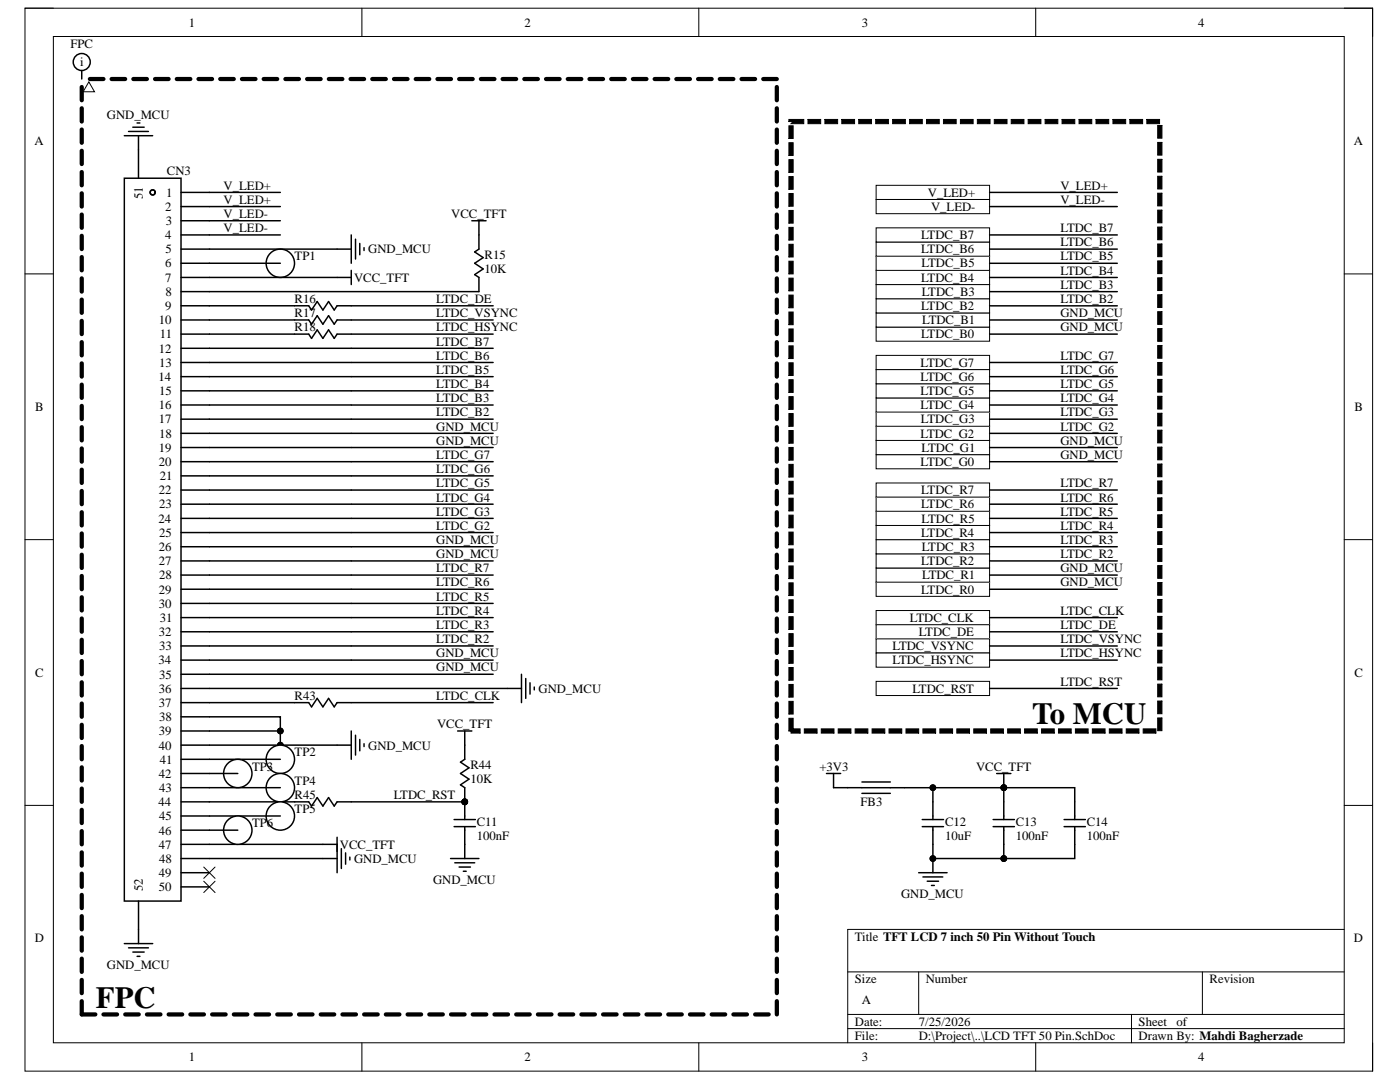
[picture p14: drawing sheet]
<svg xmlns="http://www.w3.org/2000/svg" width="279mm" height="216mm" viewBox="0 0 279 216" stroke-linecap="round" stroke-linejoin="round" font-family="sans-serif">
<defs><g id="words">
<g font-size="6.1">
<text x="206" y="144.5">To MCU</text>
<text x="19.1" y="201.1">FPC</text>
</g>
<g font-size="2.5">
<text x="37.7" y="5.3">1</text>
<text x="104.7" y="5.3">2</text>
<text x="172" y="5.3">3</text>
<text x="239.1" y="5.3">4</text>
<text x="14.1" y="9.5">FPC</text>
<text x="16" y="13.2">i</text>
<text x="21.3" y="23.7">GND_MCU</text>
<text x="6.9" y="29">A</text>
<text x="270.2" y="29">A</text>
<text x="33.3" y="35">CN3</text>
<text x="28.5" y="39.8" transform="rotate(-90 28.5 39.8)">51</text>
<text x="33.2" y="39.3">1</text>
<text x="44.6" y="37.8">V_LED+</text>
<text x="44.6" y="40.7">V_LED+</text>
<text x="185.2" y="39.3">V_LED+</text>
<text x="211.6" y="37.8">V_LED+</text>
<text x="211.6" y="40.7">V_LED-</text>
<text x="33" y="42.1">2</text>
<text x="33" y="47.7">4</text>
<text x="33.1" y="44.9">3</text>
<text x="44.6" y="43.5">V_LED-</text>
<text x="44.6" y="46.3">V_LED-</text>
<text x="90.1" y="43.5">VCC_TFT</text>
<text x="183.8" y="47.7">LTDC_B7</text>
<text x="185.8" y="42.1">V_LED-</text>
<text x="211.6" y="46.3">LTDC_B7</text>
<text x="33" y="53.4">6</text>
<text x="33.1" y="50.5">5</text>
<text x="58.8" y="52">TP1</text>
<text x="73.5" y="50.5">GND_MCU</text>
<text x="96.7" y="51.7">R15</text>
<text x="183.8" y="50.5">LTDC_B6</text>
<text x="183.9" y="53.4">LTDC_B5</text>
<text x="211.6" y="52">LTDC_B5</text>
<text x="211.6" y="49.1">LTDC_B6</text>
<text x="33" y="56.2">7</text>
<text x="33" y="59">8</text>
<text x="70.7" y="56.2">VCC_TFT</text>
<text x="96.7" y="54.5">10K</text>
<text x="183.8" y="56.2">LTDC_B4</text>
<text x="183.9" y="59">LTDC_B3</text>
<text x="211.6" y="57.6">LTDC_B3</text>
<text x="211.6" y="54.8">LTDC_B4</text>
<text x="31.7" y="64.7">10</text>
<text x="33" y="61.9">9</text>
<text x="58.8" y="60.5">R16</text>
<text x="58.8" y="63.3">R17</text>
<text x="87.1" y="60.5">LTDC_DE</text>
<text x="87.1" y="63.3">LTDC_VSYNC</text>
<text x="183.8" y="61.9">LTDC_B2</text>
<text x="184" y="64.7">LTDC_B1</text>
<text x="211.6" y="60.5">LTDC_B2</text>
<text x="211.6" y="63.3">GND_MCU</text>
<text x="31.7" y="70.3">12</text>
<text x="31.9" y="67.5">11</text>
<text x="58.8" y="66.1">R18</text>
<text x="87.1" y="66.1">LTDC_HSYNC</text>
<text x="87.1" y="71.8">LTDC_B6</text>
<text x="87.1" y="69">LTDC_B7</text>
<text x="183.8" y="67.5">LTDC_B0</text>
<text x="211.6" y="71.8">LTDC_G7</text>
<text x="211.6" y="66.1">GND_MCU</text>
<text x="31.7" y="76">14</text>
<text x="31.8" y="73.2">13</text>
<text x="87.1" y="77.4">LTDC_B4</text>
<text x="87.1" y="74.6">LTDC_B5</text>
<text x="183.7" y="76">LTDC_G6</text>
<text x="183.7" y="73.2">LTDC_G7</text>
<text x="211.6" y="77.4">LTDC_G5</text>
<text x="211.6" y="74.6">LTDC_G6</text>
<text x="7" y="82">B</text>
<text x="31.7" y="81.7">16</text>
<text x="31.7" y="78.8">15</text>
<text x="87.1" y="83.1">LTDC_B2</text>
<text x="87.1" y="80.3">LTDC_B3</text>
<text x="183.7" y="81.7">LTDC_G4</text>
<text x="183.7" y="78.8">LTDC_G5</text>
<text x="211.6" y="83.1">LTDC_G3</text>
<text x="211.6" y="80.3">LTDC_G4</text>
<text x="270.3" y="82">B</text>
<text x="31.7" y="84.5">17</text>
<text x="31.7" y="87.3">18</text>
<text x="87.1" y="85.9">GND_MCU</text>
<text x="87.1" y="88.8">GND_MCU</text>
<text x="183.7" y="87.3">LTDC_G2</text>
<text x="183.8" y="84.5">LTDC_G3</text>
<text x="211.6" y="85.9">LTDC_G2</text>
<text x="211.6" y="88.8">GND_MCU</text>
<text x="31.7" y="90.1">19</text>
<text x="31.7" y="93">20</text>
<text x="31.9" y="95.8">21</text>
<text x="87.1" y="94.4">LTDC_G6</text>
<text x="87.1" y="91.6">LTDC_G7</text>
<text x="183.7" y="93">LTDC_G0</text>
<text x="183.9" y="90.1">LTDC_G1</text>
<text x="211.6" y="91.6">GND_MCU</text>
<text x="31.7" y="98.6">22</text>
<text x="31.8" y="101.5">23</text>
<text x="87.1" y="100.1">LTDC_G4</text>
<text x="87.1" y="97.2">LTDC_G5</text>
<text x="183.8" y="101.5">LTDC_R6</text>
<text x="183.8" y="98.6">LTDC_R7</text>
<text x="211.6" y="100.1">LTDC_R6</text>
<text x="211.6" y="97.2">LTDC_R7</text>
<text x="31.7" y="104.3">24</text>
<text x="31.7" y="107.1">25</text>
<text x="87.1" y="105.7">LTDC_G2</text>
<text x="87.1" y="102.9">LTDC_G3</text>
<text x="183.8" y="107.1">LTDC_R4</text>
<text x="183.9" y="104.3">LTDC_R5</text>
<text x="211.6" y="105.7">LTDC_R4</text>
<text x="211.6" y="102.9">LTDC_R5</text>
<text x="31.7" y="109.9">26</text>
<text x="31.7" y="112.8">27</text>
<text x="87.1" y="108.6">GND_MCU</text>
<text x="87.1" y="111.4">GND_MCU</text>
<text x="183.8" y="112.8">LTDC_R2</text>
<text x="183.9" y="109.9">LTDC_R3</text>
<text x="211.6" y="111.4">LTDC_R2</text>
<text x="211.6" y="108.6">LTDC_R3</text>
<text x="31.7" y="118.4">29</text>
<text x="31.7" y="115.6">28</text>
<text x="87.1" y="119.8">LTDC_R5</text>
<text x="87.1" y="117">LTDC_R6</text>
<text x="87.1" y="114.2">LTDC_R7</text>
<text x="183.8" y="118.4">LTDC_R0</text>
<text x="184" y="115.6">LTDC_R1</text>
<text x="211.6" y="114.2">GND_MCU</text>
<text x="211.6" y="117">GND_MCU</text>
<text x="31.7" y="121.3">30</text>
<text x="31.9" y="124.1">31</text>
<text x="87.1" y="125.5">LTDC_R3</text>
<text x="87.1" y="122.7">LTDC_R4</text>
<text x="181.6" y="124.1">LTDC_CLK</text>
<text x="211.6" y="125.5">LTDC_DE</text>
<text x="211.6" y="122.7">LTDC_CLK</text>
<text x="31.7" y="126.9">32</text>
<text x="31.8" y="129.8">33</text>
<text x="87.1" y="128.3">LTDC_R2</text>
<text x="87.1" y="131.1">GND_MCU</text>
<text x="178.1" y="129.8">LTDC_VSYNC</text>
<text x="183.4" y="126.9">LTDC_DE</text>
<text x="211.6" y="128.3">LTDC_VSYNC</text>
<text x="211.6" y="131.1">LTDC_HSYNC</text>
<text x="7" y="135">C</text>
<text x="31.7" y="132.6">34</text>
<text x="31.7" y="135.4">35</text>
<text x="87.1" y="134">GND_MCU</text>
<text x="178.1" y="132.6">LTDC_HSYNC</text>
<text x="211.6" y="136.8">LTDC_RST</text>
<text x="270.3" y="135">C</text>
<text x="31.7" y="138.2">36</text>
<text x="31.7" y="141.1">37</text>
<text x="31.7" y="143.9">38</text>
<text x="58.8" y="139.6">R43</text>
<text x="87.1" y="139.6">LTDC_CLK</text>
<text x="107.5" y="138.2">GND_MCU</text>
<text x="182.1" y="138.2">LTDC_RST</text>
<text x="31.7" y="146.7">39</text>
<text x="31.7" y="149.6">40</text>
<text x="73.5" y="149.6">GND_MCU</text>
<text x="87.2" y="145.3">VCC_TFT</text>
<text x="31.7" y="155.2">42</text>
<text x="31.9" y="152.4">41</text>
<text x="50.3" y="153.8">TP3</text>
<text x="58.8" y="150.9">TP2</text>
<text x="93.9" y="153.5">R44</text>
<text x="163.5" y="153.8">+3V3</text>
<text x="194.8" y="153.8">VCC_TFT</text>
<text x="31.7" y="160.9">44</text>
<text x="31.8" y="158">43</text>
<text x="58.8" y="159.4">R45</text>
<text x="58.8" y="156.6">TP4</text>
<text x="78.6" y="159.4">LTDC_RST</text>
<text x="93.9" y="156.3">10K</text>
<text x="171.7" y="160.9">FB3</text>
<text x="31.7" y="166.5">46</text>
<text x="31.7" y="163.7">45</text>
<text x="50.3" y="165.1">TP6</text>
<text x="58.8" y="162.3">TP5</text>
<text x="95.1" y="167.6">100nF</text>
<text x="95.1" y="164.8">C11</text>
<text x="188.6" y="167.6">10uF</text>
<text x="188.6" y="164.8">C12</text>
<text x="202.7" y="167.6">100nF</text>
<text x="202.7" y="164.8">C13</text>
<text x="216.9" y="167.6">100nF</text>
<text x="216.9" y="164.8">C14</text>
<text x="31.7" y="169.4">47</text>
<text x="31.7" y="172.2">48</text>
<text x="67.8" y="169.4">VCC_TFT</text>
<text x="70.7" y="172.2">GND_MCU</text>
<text x="28.5" y="177.8" transform="rotate(-90 28.5 177.8)">52</text>
<text x="31.7" y="175">49</text>
<text x="31.7" y="177.8">50</text>
<text x="86.4" y="176.4">GND_MCU</text>
<text x="179.8" y="179.2">GND_MCU</text>
<text x="6.9" y="188.1">D</text>
<text x="170.6" y="187.7">Title TFT LCD 7 inch 50 Pin Without Touch</text>
<text x="270.2" y="188.1">D</text>
<text x="21.3" y="193.4">GND_MCU</text>
<text x="170.6" y="196.2">Size</text>
<text x="184.7" y="196.2">Number</text>
<text x="241.4" y="196.2">Revision</text>
<text x="172" y="200.4">A</text>
<text x="170.6" y="204.7">Date:</text>
<text x="170.6" y="207.5">File:</text>
<text x="183.4" y="204.7">7/25/2026</text>
<text x="183.4" y="207.5">D:\Project\..\LCD TFT 50 Pin.SchDoc</text>
<text x="227.2" y="204.7">Sheet</text>
<text x="227.2" y="207.5">Drawn By: Mahdi Bagherzade</text>
<text x="234.8" y="204.7">of</text>
<text x="37.7" y="211.7">1</text>
<text x="104.7" y="211.7">2</text>
<text x="172" y="211.7">3</text>
<text x="239.1" y="211.7">4</text>
</g>
</g></defs>
<path d="M5 1.6h268.9v212.1h-268.9z" fill="none" stroke="#000" stroke-width=".2"/>
<path d="M10.7 7.3h257.6v200.8h-257.6z" fill-rule="evenodd" fill="#fff"/>
<g fill="none" stroke="#000" stroke-width=".2">
<path d="M5 1.6h5.7M10.7 7.3h257.6v200.8h-257.6zM72.2 1.6v5.7M139.5 1.6v5.7M206.7 1.6v5.7M268.3 1.6h5.6v5.7M5 54.7h5.7M268.3 54.7h5.6M5 107.7h5.7M268.3 107.7h5.6M5 160.7h5.7M268.3 160.7h5.6"/>
<path d="M169.2 193.9h99.1M183.3 193.9v8.5M240 193.9v8.5M268.3 185.5h-99.1v22.6M72.2 208.1v5.6M139.5 208.1v5.6M169.2 202.4h99.1M169.2 205.2h99.1M206.7 208.1v5.6M225.8 202.4v5.7M273.9 208.1v5.6"/>
</g>
<path d="M16.3 15.8h138.7v186.6h-138.7z" fill-rule="evenodd" fill="#fff"/>
<g fill="none" stroke="#000" stroke-width=".3">
<path d="M16.3 14.1v1.7M24.8 27.1h5.7M25.7 26.2h3.9M26.5 25.4h2.3M27.4 24.5h.5M27.6 27.1v2.8M67.3 49.7h2.8M67.3 55.4h2.8M70.1 46.9v5.6M70.1 53.9v2.9M71 47.7v4M71.8 48.6v2.2"/>
<path d="M72.6 49.4v.6M24.8 188.3h5.7M25.7 189.1h3.9M26.5 190h2.3M27.4 190.8h.5M27.6 185.5v2.8"/>
<circle cx="16.3" cy="12.4" r="1.7"/>
</g>
<g fill="none" stroke="#000" stroke-width=".84">
<path d="M16.3 17.4v2.6M17.9 15.8h2.7M22.3 15.8h2.7M26.6 15.8h2.7M30.9 15.8h2.8M35.3 15.8h2.7M39.6 15.8h2.7M43.9 15.8h2.8M48.3 15.8h2.7M52.6 15.8h2.7M57 15.8h2.7M61.3 15.8h2.7"/>
<path d="M65.6 15.8h2.7M70 15.8h2.7M74.3 15.8h2.7M78.6 15.8h2.7M83 15.8h2.7M87.3 15.8h2.7M91.6 15.8h2.7M96 15.8h2.7M100.3 15.8h2.7M104.6 15.8h2.7M109 15.8h2.7M113.3 15.8h2.7"/>
<path d="M117.6 15.8h2.8M122 15.8h2.7M126.3 15.8h2.7M130.6 15.8h2.8M135 15.8h2.7M139.3 15.8h2.7M143.7 15.8h2.7M148 15.8h2.7M152.3 15.8h2.7M155 17.4v2.6M16.3 21.6v2.7M16.3 25.8v2.7"/>
<path d="M16.3 30.1v2.6M16.3 34.3v2.7M16.3 38.6v2.6M155 21.6v2.7M155 25.8v2.7M155 30.1v2.6M155 34.3v2.7M155 38.6v2.6M16.3 42.8v2.7M16.3 47.1v2.6M16.3 51.3v2.6M16.3 55.5v2.7"/>
<path d="M16.3 59.8v2.6M155 42.8v2.7M155 47.1v2.6M155 51.3v2.6M155 55.5v2.7M155 59.8v2.6M16.3 64v2.7M16.3 68.3v2.6M16.3 72.5v2.7M16.3 76.7v2.7M155 64v2.7M155 68.3v2.6"/>
<path d="M155 72.5v2.7M155 76.7v2.7M16.3 81v2.6M16.3 85.2v2.7M16.3 89.5v2.6M16.3 93.7v2.7M16.3 98v2.6M155 81v2.6M155 85.2v2.7M155 89.5v2.6M155 93.7v2.7M155 98v2.6"/>
<path d="M16.3 102.2v2.7M16.3 106.4v2.7M16.3 110.7v2.6M16.3 114.9v2.7M16.3 119.2v2.6M155 102.2v2.7M155 106.4v2.7M155 110.7v2.6M155 114.9v2.7M155 119.2v2.6M16.3 123.4v2.7M16.3 127.7v2.6"/>
<path d="M16.3 131.9v2.6M16.3 136.1v2.7M155 123.4v2.7M155 127.7v2.6M155 131.9v2.6M155 136.1v2.7M16.3 140.4v2.6M16.3 144.6v2.7M16.3 148.9v2.6M16.3 153.1v2.7M16.3 157.3v2.7M155 140.4v2.6"/>
<path d="M155 144.6v2.7M155 148.9v2.6M155 153.1v2.7M155 157.3v2.7M16.3 161.6v2.6M16.3 165.8v2.7M16.3 170.1v2.6M16.3 174.3v2.7M16.3 178.6v2.6M155 161.6v2.6M155 165.8v2.7M155 170.1v2.6"/>
<path d="M155 174.3v2.7M155 178.6v2.6M16.3 199.8v2.6h2.7M16.3 182.8v2.7M16.3 187v2.7M16.3 191.3v2.6M16.3 195.5v2.7M155 182.8v2.7M155 187v2.7M155 191.3v2.6M155 195.5v2.7M155 199.8v2.6"/>
<path d="M20.6 202.4h2.8M25 202.4h2.7M29.3 202.4h2.7M33.7 202.4h2.7M38 202.4h2.7M42.3 202.4h2.7M46.7 202.4h2.7M51 202.4h2.7M55.3 202.4h2.7M59.7 202.4h2.7M64 202.4h2.7M68.3 202.4h2.7"/>
<path d="M72.7 202.4h2.7M77 202.4h2.7M81.3 202.4h2.7M85.7 202.4h2.7M90 202.4h2.7M94.3 202.4h2.8M98.7 202.4h2.7M103 202.4h2.7M107.3 202.4h2.8M111.7 202.4h2.7M116 202.4h2.7M120.4 202.4h2.7"/>
<path d="M124.7 202.4h2.7M129 202.4h2.7M133.4 202.4h2.7M137.7 202.4h2.7M142 202.4h2.7M146.4 202.4h2.7M150.7 202.4h2.7"/>
</g>
<path d="M17.7 16.3l1.2 2h-2.3z" fill="none" stroke="#000" stroke-width=".2"/>
<path d="M157.4 143.3h.9v2.6h-.9zM157.4 139.9h.9v2.6h-.9zM157.4 136.6h.9v2.5h-.9zM157.4 133.2h.9v2.5h-.9zM157.4 129.8h.9v2.5h-.9zM157.4 126.4h.9v2.6h-.9zM157.4 123.1h.9v2.5h-.9zM157.4 119.7h.9v2.5h-.9zM157.4 116.3h.9v2.5h-.9zM157.4 112.9h.9v2.6h-.9zM157.4 109.5h.9v2.6h-.9zM157.4 106.2h.9v2.5h-.9zM157.4 102.8h.9v2.5h-.9zM157.4 99.4h.9v2.5h-.9zM157.4 96h.9v2.6h-.9zM157.4 92.7h.9v2.5h-.9zM157.4 89.3h.9v2.5h-.9zM157.4 85.9h.9v2.5h-.9zM157.4 82.5h.9v2.6h-.9zM157.4 79.1h.9v2.6h-.9zM157.4 75.8h.9v2.5h-.9zM157.4 72.4h.9v2.5h-.9zM157.4 69h.9v2.5h-.9zM157.4 65.6h.9v2.6h-.9zM157.4 62.3h.9v2.5h-.9zM157.4 58.9h.9v2.5h-.9zM157.4 55.5h.9v2.5h-.9zM157.4 52.1h.9v2.6h-.9zM157.4 48.7h.9v2.6h-.9zM157.4 45.4h.9v2.5h-.9zM157.4 42h.9v2.5h-.9zM157.4 38.6h.9v2.5h-.9zM157.4 35.2h.9v2.6h-.9zM157.4 31.9h.9v2.5h-.9zM157.4 28.5h.9v2.5h-.9zM157.4 25.1h.9v2.5h-.9zM157.4 23.8h3v.9h-2.5l.4-.4h-.9zM161.2 23.8h2.6v.9h-2.6zM164.6 23.8h2.6v.9h-2.6zM168 23.8h2.5v.9h-2.5zM171.4 23.8h2.5v.9h-2.5zM174.8 23.8h2.5v.9h-2.5zM178.1 23.8h2.6v.9h-2.6zM181.5 23.8h2.6v.9h-2.6zM184.9 23.8h2.5v.9h-2.5zM188.3 23.8h2.5v.9h-2.5zM191.7 23.8h2.5v.9h-2.5zM195.1 23.8h2.5v.9h-2.5zM198.4 23.8h2.6v.9h-2.6zM201.8 23.8h2.6v.9h-2.6zM205.2 23.8h2.5v.9h-2.5zM208.6 23.8h2.5v.9h-2.5zM212 23.8h2.5v.9h-2.5zM215.4 23.8h2.5v.9h-2.5zM218.7 23.8h2.6v.9h-2.6zM222.1 23.8h2.5v.9h-2.5zM225.5 23.8h2.5v.9h-2.5zM228.9 23.8h2.5v.9h-2.5zM231 25h.9v2.6h-.9zM231 28.4h.9v2.5h-.9zM231 31.8h.9v2.5h-.9zM231 35.2h.9v2.5h-.9zM231 38.5h.9v2.6h-.9zM231 41.9h.9v2.6h-.9zM231 45.3h.9v2.5h-.9zM231 48.7h.9v2.5h-.9zM231 52.1h.9v2.5h-.9zM231 55.4h.9v2.6h-.9zM231 58.8h.9v2.6h-.9zM231 62.2h.9v2.5h-.9zM231 65.6h.9v2.5h-.9zM231 69h.9v2.5h-.9zM231 72.3h.9v2.6h-.9zM231 75.7h.9v2.5h-.9zM231 79.1h.9v2.5h-.9zM231 82.5h.9v2.5h-.9zM231 85.8h.9v2.6h-.9zM231 89.2h.9v2.6h-.9zM231 92.6h.9v2.5h-.9zM231 96h.9v2.5h-.9zM231 99.4h.9v2.5h-.9zM231 102.7h.9v2.6h-.9zM231 106.1h.9v2.5h-.9zM231 109.5h.9v2.5h-.9zM231 112.9h.9v2.5h-.9zM231 116.2h.9v2.6h-.9zM231 119.6h.9v2.6h-.9zM231 123h.9v2.5h-.9zM231 126.4h.9v2.5h-.9zM231 129.8h.9v2.5h-.9zM231 133.1h.9v2.6h-.9zM231 136.5h.9v2.5h-.9zM231 139.9h.9v2.5h-.9zM231 143.3h.9v2.5h-.9zM228.1 145.4h2.6v.9h-2.6zM224.8 145.4h2.5v.9h-2.5zM221.4 145.4h2.5v.9h-2.5zM218 145.4h2.5v.9h-2.5zM214.6 145.4h2.6v.9h-2.6zM211.2 145.4h2.6v.9h-2.6zM207.9 145.4h2.5v.9h-2.5zM204.5 145.4h2.5v.9h-2.5zM201.1 145.4h2.5v.9h-2.5zM197.7 145.4h2.6v.9h-2.6zM194.3 145.4h2.6v.9h-2.6zM191 145.4h2.5v.9h-2.5zM187.6 145.4h2.5v.9h-2.5zM184.2 145.4h2.5v.9h-2.5zM180.8 145.4h2.5v.9h-2.5zM177.4 145.4h2.6v.9h-2.6zM174 145.4h2.6v.9h-2.6zM170.7 145.4h2.5v.9h-2.5zM167.3 145.4h2.5v.9h-2.5zM163.9 145.4h2.5v.9h-2.5zM160.5 145.4h2.6v.9h-2.6zM157.9 145.4h1.8v.9h-1.8z" fill="#000" stroke="#000" stroke-width=".2"/>
<path d="M24.8 35.6h11.3v144.2h-11.3z" fill-rule="evenodd" fill="#fff"/>
<g fill="none" stroke="#000" stroke-width=".3">
<path d="M24.8 35.6h11.3v144.2h-11.3zM27.6 29.9v5.7M36.1 38.4h5.7M36.1 41.2h5.7M36.1 44h5.7M36.1 46.9h5.7M36.1 49.7h5.7M36.1 52.5h5.7M36.1 55.4h5.7M36.1 58.2h5.7M94.2 44h2.8M95.6 44v5.7l-.9 .6 1.7 1.1-1.7 1.1 1.7 1.2-1.7 1.1 .9 .6v2.8"/>
<path d="M36.1 61h5.7M36.1 63.8h5.7M36.1 66.7h5.7M36.1 69.5h5.7M36.1 72.3h5.7M36.1 75.2h5.7M36.1 78h5.7M36.1 80.8h5.7M36.1 83.6h5.7M36.1 86.5h5.7M36.1 89.3h5.7M36.1 92.1h5.7"/>
<path d="M36.1 95h5.7M36.1 97.8h5.7M36.1 100.6h5.7M36.1 103.4h5.7M36.1 106.3h5.7M36.1 109.1h5.7M36.1 111.9h5.7M36.1 114.7h5.7M36.1 117.6h5.7M36.1 120.4h5.7M36.1 123.2h5.7M36.1 126.1h5.7"/>
<path d="M36.1 128.9h5.7M36.1 131.7h5.7M36.1 134.5h5.7M36.1 137.4h5.7M101.2 137.4h2.9M104.1 134.5v5.7M104.9 135.4v4M105.8 136.2v2.3M106.6 137.1v.6M36.1 140.2h5.7M36.1 143h5.7M36.1 145.9h5.7"/>
<path d="M36.1 148.7h5.7M36.1 151.5h5.7M36.1 154.3h5.7M36.1 157.2h5.7M36.1 160h5.7M67.3 148.7h2.8M70.1 145.9v5.6M71 146.7v4M71.8 147.6v2.2M72.7 148.4v.6M91.3 145.9h2.9M92.7 145.9v5.6l-.8 .6 1.7 1.1-1.7 1.1 1.7 1.2-1.7 1.1 .8 .6v6.3"/>
<path d="M27.6 179.8v5.7M36.1 174.1h5.7M36.1 177h5.7M36.1 162.8h5.7M36.1 165.7h5.7M36.1 168.5h5.7M36.1 171.3h5.7M64.4 168.5h2.9M64.4 171.3h2.9M67.3 167.1v7M68.1 169.3v4M69 170.2v2.2"/>
<path d="M69.8 171v.6M89.9 171.3h5.7M90.6 163.5h4.3M90.6 164.9h4.3M90.8 172.2h3.9M91.6 173h2.3M92.5 173.9h.5M92.7 164.9v6.4"/>
<circle cx="30.5" cy="38.4" r=".51"/>
</g>
<circle cx="92.8" cy="160" r=".57" fill="#000"/>
<g fill="none" stroke="#000" stroke-width=".2">
<path d="M40.7 173l2.2 2.3M40.7 175.8l2.2 2.3M42.9 173l-2.2 2.3M42.9 175.8l-2.2 2.3"/>
<circle cx="92.8" cy="160" r=".57"/>
</g>
<path d="M174.8 37h22.7v2.8h-22.7z" fill-rule="evenodd" fill="#fff"/>
<path d="M174.8 37h22.7v2.8h-22.7z" fill="none" stroke="#000" stroke-width=".2"/>
<path d="M174.8 39.8h22.7v2.8h-22.7z" fill-rule="evenodd" fill="#fff"/>
<path d="M174.8 39.8h22.7v2.8h-22.7z" fill="none" stroke="#000" stroke-width=".2"/>
<path d="M174.8 65.3h22.7v2.8h-22.7z" fill-rule="evenodd" fill="#fff"/>
<path d="M174.8 65.3h22.7v2.8h-22.7z" fill="none" stroke="#000" stroke-width=".2"/>
<path d="M174.8 62.4h22.7v2.9h-22.7z" fill-rule="evenodd" fill="#fff"/>
<path d="M174.8 62.4h22.7v2.9h-22.7z" fill="none" stroke="#000" stroke-width=".2"/>
<path d="M174.8 59.6h22.7v2.8h-22.7z" fill-rule="evenodd" fill="#fff"/>
<path d="M174.8 59.6h22.7v2.8h-22.7z" fill="none" stroke="#000" stroke-width=".2"/>
<path d="M174.8 56.8h22.7v2.8h-22.7z" fill-rule="evenodd" fill="#fff"/>
<path d="M174.8 56.8h22.7v2.8h-22.7z" fill="none" stroke="#000" stroke-width=".2"/>
<path d="M174.8 54h22.7v2.8h-22.7z" fill-rule="evenodd" fill="#fff"/>
<path d="M174.8 54h22.7v2.8h-22.7z" fill="none" stroke="#000" stroke-width=".2"/>
<path d="M174.8 51.1h22.7v2.9h-22.7z" fill-rule="evenodd" fill="#fff"/>
<path d="M174.8 51.1h22.7v2.9h-22.7z" fill="none" stroke="#000" stroke-width=".2"/>
<path d="M174.8 48.3h22.7v2.8h-22.7z" fill-rule="evenodd" fill="#fff"/>
<path d="M174.8 48.3h22.7v2.8h-22.7z" fill="none" stroke="#000" stroke-width=".2"/>
<path d="M174.8 45.5h22.7v2.8h-22.7z" fill-rule="evenodd" fill="#fff"/>
<path d="M174.8 45.5h22.7v2.8h-22.7z" fill="none" stroke="#000" stroke-width=".2"/>
<path d="M174.8 90.7h22.7v2.8h-22.7z" fill-rule="evenodd" fill="#fff"/>
<path d="M174.8 90.7h22.7v2.8h-22.7z" fill="none" stroke="#000" stroke-width=".2"/>
<path d="M174.8 87.9h22.7v2.8h-22.7z" fill-rule="evenodd" fill="#fff"/>
<path d="M174.8 87.9h22.7v2.8h-22.7z" fill="none" stroke="#000" stroke-width=".2"/>
<path d="M174.8 85.1h22.7v2.8h-22.7z" fill-rule="evenodd" fill="#fff"/>
<path d="M174.8 85.1h22.7v2.8h-22.7z" fill="none" stroke="#000" stroke-width=".2"/>
<path d="M174.8 82.2h22.7v2.9h-22.7z" fill-rule="evenodd" fill="#fff"/>
<path d="M174.8 82.2h22.7v2.9h-22.7z" fill="none" stroke="#000" stroke-width=".2"/>
<path d="M174.8 79.4h22.7v2.8h-22.7z" fill-rule="evenodd" fill="#fff"/>
<path d="M174.8 79.4h22.7v2.8h-22.7z" fill="none" stroke="#000" stroke-width=".2"/>
<path d="M174.8 76.6h22.7v2.8h-22.7z" fill-rule="evenodd" fill="#fff"/>
<path d="M174.8 76.6h22.7v2.8h-22.7z" fill="none" stroke="#000" stroke-width=".2"/>
<path d="M174.8 73.7h22.7v2.9h-22.7z" fill-rule="evenodd" fill="#fff"/>
<path d="M174.8 73.7h22.7v2.9h-22.7z" fill="none" stroke="#000" stroke-width=".2"/>
<path d="M174.8 70.9h22.7v2.8h-22.7z" fill-rule="evenodd" fill="#fff"/>
<path d="M174.8 70.9h22.7v2.8h-22.7z" fill="none" stroke="#000" stroke-width=".2"/>
<path d="M174.8 116.2h22.7v2.8h-22.7z" fill-rule="evenodd" fill="#fff"/>
<path d="M174.8 116.2h22.7v2.8h-22.7z" fill="none" stroke="#000" stroke-width=".2"/>
<path d="M174.8 113.3h22.7v2.9h-22.7z" fill-rule="evenodd" fill="#fff"/>
<path d="M174.8 113.3h22.7v2.9h-22.7z" fill="none" stroke="#000" stroke-width=".2"/>
<path d="M174.8 110.5h22.7v2.8h-22.7z" fill-rule="evenodd" fill="#fff"/>
<path d="M174.8 110.5h22.7v2.8h-22.7z" fill="none" stroke="#000" stroke-width=".2"/>
<path d="M174.8 107.7h22.7v2.8h-22.7z" fill-rule="evenodd" fill="#fff"/>
<path d="M174.8 107.7h22.7v2.8h-22.7z" fill="none" stroke="#000" stroke-width=".2"/>
<path d="M174.8 104.9h22.7v2.8h-22.7z" fill-rule="evenodd" fill="#fff"/>
<path d="M174.8 104.9h22.7v2.8h-22.7z" fill="none" stroke="#000" stroke-width=".2"/>
<path d="M174.8 102h22.7v2.9h-22.7z" fill-rule="evenodd" fill="#fff"/>
<path d="M174.8 102h22.7v2.9h-22.7z" fill="none" stroke="#000" stroke-width=".2"/>
<path d="M174.8 99.2h22.7v2.8h-22.7z" fill-rule="evenodd" fill="#fff"/>
<path d="M174.8 99.2h22.7v2.8h-22.7z" fill="none" stroke="#000" stroke-width=".2"/>
<path d="M174.8 96.4h22.7v2.8h-22.7z" fill-rule="evenodd" fill="#fff"/>
<path d="M174.8 96.4h22.7v2.8h-22.7z" fill="none" stroke="#000" stroke-width=".2"/>
<path d="M174.8 121.8h22.7v2.9h-22.7z" fill-rule="evenodd" fill="#fff"/>
<path d="M174.8 121.8h22.7v2.9h-22.7z" fill="none" stroke="#000" stroke-width=".2"/>
<path d="M174.8 124.7h22.7v2.8h-22.7z" fill-rule="evenodd" fill="#fff"/>
<path d="M174.8 124.7h22.7v2.8h-22.7z" fill="none" stroke="#000" stroke-width=".2"/>
<path d="M174.8 136h22.7v2.8h-22.7z" fill-rule="evenodd" fill="#fff"/>
<path d="M174.8 136h22.7v2.8h-22.7z" fill="none" stroke="#000" stroke-width=".2"/>
<path d="M174.8 127.5h22.7v2.8h-22.7z" fill-rule="evenodd" fill="#fff"/>
<path d="M174.8 127.5h22.7v2.8h-22.7z" fill="none" stroke="#000" stroke-width=".2"/>
<path d="M174.8 130.3h22.7v2.8h-22.7z" fill-rule="evenodd" fill="#fff"/>
<g fill="none" stroke="#000" stroke-width=".2">
<path d="M174.8 130.3h22.7v2.8h-22.7z"/>
<circle cx="200.3" cy="157.2" r=".56"/>
<circle cx="186.2" cy="171.3" r=".57"/>
</g>
<g fill="none" stroke="#000" stroke-width=".3">
<path d="M58.8 61h2.8l.6 .9 1.1-1.7 1.1 1.7 1.2-1.7 1.1 1.7 .6-.9h2.8M58.8 63.8h2.8l.6 .9 1.1-1.7 1.1 1.7 1.2-1.7 1.1 1.7 .6-.9h2.8M58.8 66.7h2.8l.6 .8 1.1-1.7 1.1 1.7 1.2-1.7 1.1 1.7 .6-.8h2.8M58.8 140.2h2.8l.6 .9 1.1-1.7 1.1 1.7 1.2-1.7 1.1 1.7 .6-.9h2.8M58.8 160h2.8l.6 .8 1.1-1.7 1.1 1.7 1.2-1.7 1.1 1.7 .6-.8h2.8M164.9 154.3h2.9M166.4 154.3v2.9M169.2 157.2h11.3M172 158.3h5.7M172 156h5.7M198.9 154.3h2.8M200.3 154.3v2.9"/>
<path d="M183.3 174.1h5.7M184.1 164.9h4.2M184.1 163.5h4.2M184.2 175h4M185 175.8h2.3M185.9 176.7h.6M186.2 160v3.5M186.2 164.9v3.6M186.2 171.3v2.8M198.2 164.9h4.2M198.2 163.5h4.2M200.3 160v3.5"/>
<path d="M200.3 164.9v3.6M212.4 164.9h4.2M212.4 163.5h4.2M214.5 160v3.5M214.5 164.9v3.6"/>
</g>
<g fill="#000">
<circle cx="200.3" cy="157.2" r=".56"/>
<circle cx="186.2" cy="171.3" r=".57"/>
</g>
<circle cx="55.9" cy="52.5" r="2.83" fill="#fff"/>
<g fill="none" stroke="#000" stroke-width=".3">
<path d="M41.8 38.4h14.1M197.5 38.4h25.5M41.8 49.7h25.5M41.8 55.4h25.5M41.8 58.2h53.8M41.8 41.2h14.1M41.8 44h14.1M41.8 46.9h14.1M41.8 52.5h14.1M197.5 49.7h25.5M197.5 55.4h25.5M197.5 58.2h25.5"/>
<path d="M197.5 41.2h25.5M197.5 46.9h25.5M197.5 52.5h25.5M41.8 61h17M41.8 63.8h17M41.8 66.7h17M41.8 72.3h56.6M41.8 75.2h56.6M41.8 78h56.6M41.8 69.5h56.6M70.1 61h28.3M70.1 63.8h28.3"/>
<path d="M70.1 66.7h28.3M197.5 61h25.5M197.5 63.9h25.5M197.5 66.7h25.5M197.5 72.3h25.5M197.5 75.2h25.5M197.5 78h25.5M41.8 80.8h56.6M41.8 83.6h56.6M41.8 86.5h56.6M41.8 89.3h56.6M41.8 97.8h56.6"/>
<path d="M41.8 95h56.6M41.8 92.1h56.6M197.5 80.8h25.5M197.5 83.6h25.5M197.5 86.5h25.5M197.5 89.3h25.5M197.5 92.1h25.5M197.5 97.8h25.5M41.8 100.6h56.6M41.8 103.4h56.6M41.8 106.3h56.6M41.8 109.1h56.6"/>
<path d="M41.8 111.9h56.6M41.8 114.7h56.6M41.8 117.6h56.6M197.5 100.6h25.5M197.5 103.4h25.5M197.5 106.3h25.5M197.5 109.1h25.5M197.5 111.9h25.5M197.5 114.8h25.5M197.5 117.6h25.5M41.8 137.4h59.4M41.8 123.2h56.6"/>
<path d="M41.8 126.1h56.6M41.8 128.9h56.6M41.8 131.7h56.6M41.8 120.4h56.6M41.8 134.5h56.6M197.5 137.4h25.5M197.5 123.2h25.5M197.5 126.1h25.5M197.5 128.9h25.5M197.5 131.7h25.5M41.8 143h14.1v2.9M41.8 145.9h14.1v2.8h-14.1"/>
<path d="M41.8 140.2h17M41.8 160h17M55.9 148.7h11.4M70.1 140.2h28.3M70.1 160h22.6M166.4 157.2h2.8M180.5 157.2h19.8M186.2 157.2v2.8M200.3 157.2h14.2v2.8M200.3 157.2v2.8M41.8 168.5h22.6M41.8 171.3h22.6"/>
<path d="M186.2 168.5v2.8h14.1M200.3 168.5v2.8M214.5 168.5v2.8h-14.2"/>
<circle cx="55.9" cy="52.5" r="2.83"/>
</g>
<g fill="#000">
<circle cx="55.9" cy="148.7" r=".57"/>
<circle cx="55.9" cy="145.9" r=".57"/>
<circle cx="92.8" cy="160" r=".57"/>
<circle cx="186.2" cy="157.2" r=".57"/>
<circle cx="200.3" cy="157.2" r=".56"/>
<circle cx="186.2" cy="171.3" r=".57"/>
<circle cx="200.3" cy="171.3" r=".56"/>
</g>
<g fill="none" stroke="#000" stroke-width=".2">
<circle cx="55.9" cy="148.7" r=".57"/>
<circle cx="55.9" cy="145.9" r=".57"/>
<circle cx="92.8" cy="160" r=".57"/>
<circle cx="186.2" cy="157.2" r=".57"/>
<circle cx="200.3" cy="157.2" r=".56"/>
<circle cx="186.2" cy="171.3" r=".57"/>
<circle cx="200.3" cy="171.3" r=".56"/>
</g>
<circle cx="55.9" cy="151.5" r="2.83" fill="#fff"/>
<g fill="none" stroke="#000" stroke-width=".3">
<path d="M41.8 151.5h14.1"/>
<circle cx="55.9" cy="151.5" r="2.83"/>
</g>
<circle cx="55.9" cy="157.2" r="2.83" fill="#fff"/>
<g fill="none" stroke="#000" stroke-width=".3">
<path d="M41.8 157.2h14.1"/>
<circle cx="55.9" cy="157.2" r="2.83"/>
</g>
<circle cx="47.5" cy="154.3" r="2.83" fill="#fff"/>
<g fill="none" stroke="#000" stroke-width=".3">
<path d="M41.8 154.3h5.7"/>
<circle cx="47.5" cy="154.3" r="2.83"/>
</g>
<circle cx="55.9" cy="162.8" r="2.83" fill="#fff"/>
<g fill="none" stroke="#000" stroke-width=".3">
<path d="M41.8 162.8h14.1"/>
<circle cx="55.9" cy="162.8" r="2.83"/>
</g>
<circle cx="47.5" cy="165.7" r="2.83" fill="#fff"/>
<g fill="none" stroke="#000" stroke-width=".3">
<path d="M41.8 165.7h5.7"/>
<circle cx="47.5" cy="165.7" r="2.83"/>
</g>
<use href="#words"/>
</svg>
